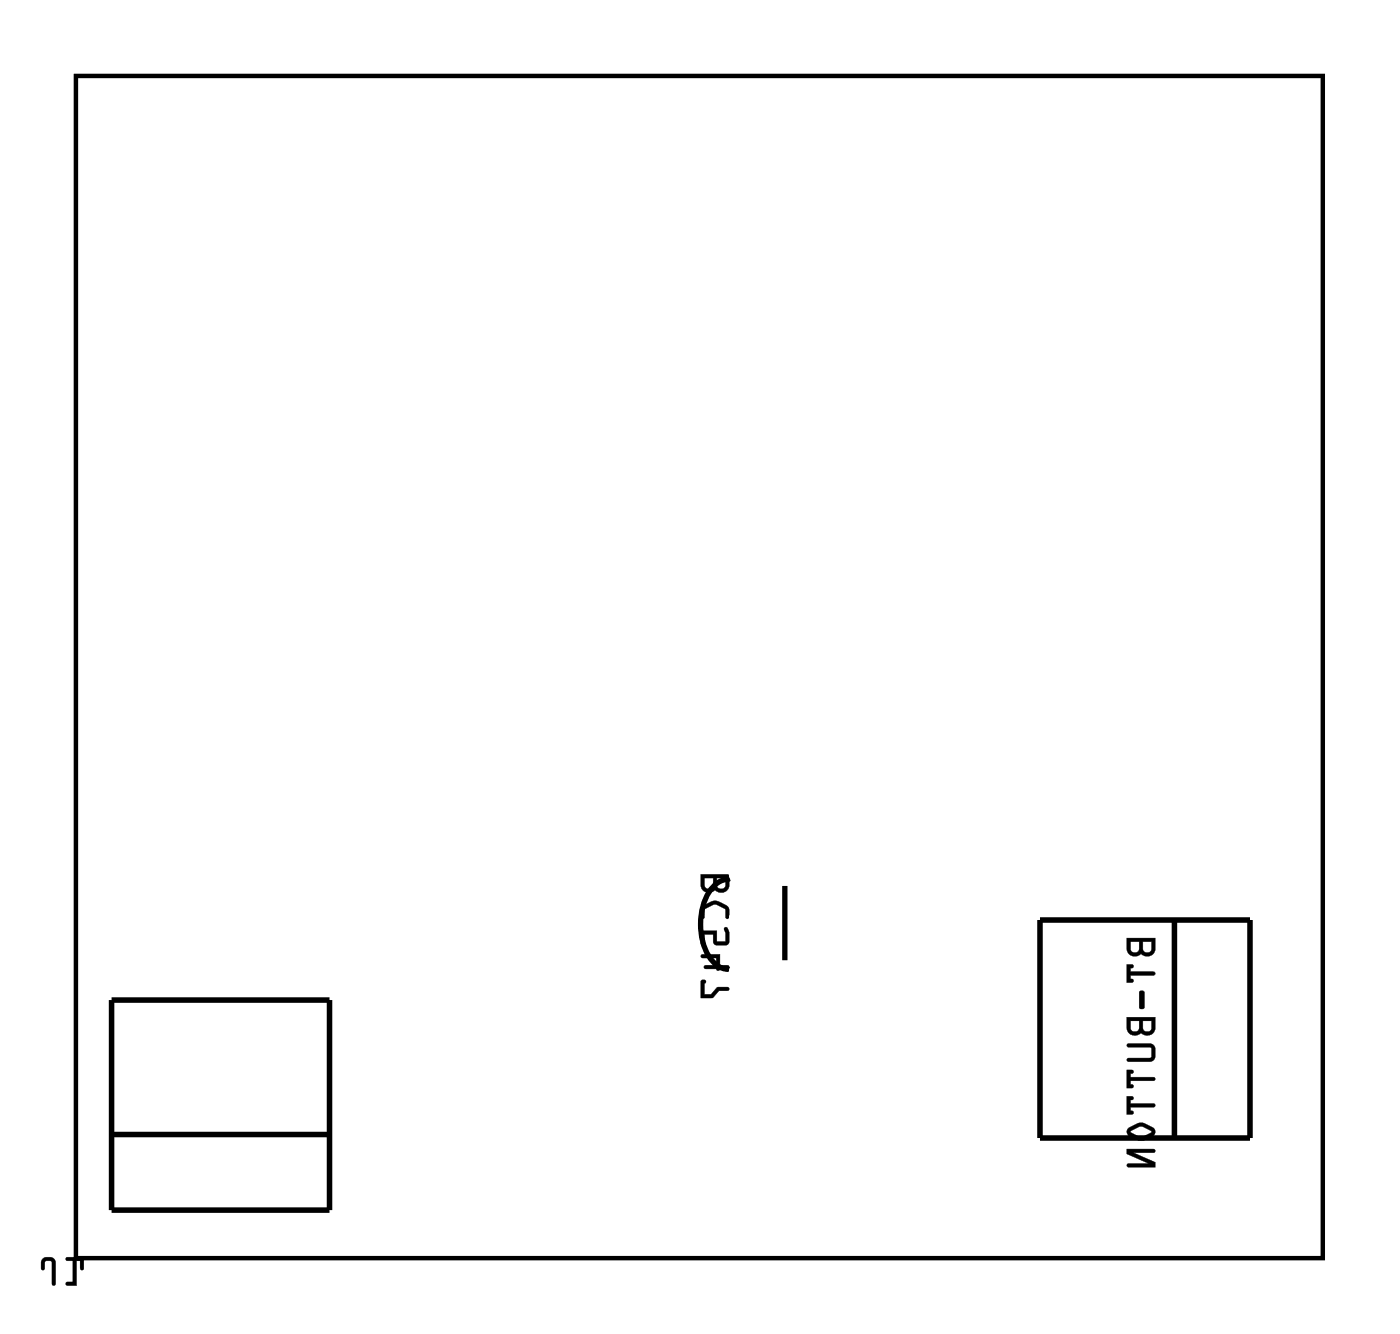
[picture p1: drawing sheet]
<svg xmlns="http://www.w3.org/2000/svg" width="67mm" height="64mm" viewBox="0 0 67 64" stroke-linecap="round" stroke-linejoin="round" font-family="sans-serif">
<path d="M3.6 3.6h59.7v56.6h-59.7z" fill="none" stroke="#000" stroke-width=".2"/>
<g fill="#000">
<path d="M3.6 3.6h59.7v56.6h-59.7zM3.6 3.6v56.6h59.7v-56.6z"/>
<path d="M33.6 41.9v.5a.39 .39 0 0 0 .2 .3 .39 .39 0 0 0 .4-.1l.4 .1a.36 .36 0 0 0 .3-.3v-.5zM34.3 42h.4v.4a.21 .21 0 0 1-.2 .1 .21 .21 0 0 1-.2-.1zM33.7 42h.4v.4a.21 .21 0 0 1-.2 .1 .21 .21 0 0 1-.2-.1zM33.6 43.4v.2v.4l.1-.1v-.4l.5-.2 .5 .2v.4l.2 .1v-.1a.6 .6 0 0 0-.6-.8l-.2 .1zM33.6 44.5v.7h.1v-.5h.4l.1 .4 .1 .1h.5l.1-.1v-.4a.15 .15 0 0 0 0-.2 .15 .15 0 0 0-.2 0v.6h-.4v-.6zM33.6 45.7v.2h.7v.3h-.5v.2h.5l.1 .1 .1-.1 .4-.1v-.1h-.4v-.5zM33.6 46.9v.9h.5l.3-.4h.5v-.1l-.5-.1-.4 .4h-.3l.1-.6z"/>
<path d="M33.5 41.8v.6a.4 .4 0 0 0 .3 .3 .4 .4 0 0 0 .4-.1l.4 .1a.37 .37 0 0 0 .3-.3v-.6zM33.6 41.9h1.3v.5a.39 .39 0 0 1-.3 .3 .39 .39 0 0 1-.4-.1 .39 .39 0 0 1-.4 .1 .39 .39 0 0 1-.2-.3zM34.3 42h.4v.4a.2 .2 0 0 1-.2 .1 .2 .2 0 0 1-.2-.1zM34.3 42v.4a.22 .22 0 0 0 .2 .2 .22 .22 0 0 0 .2-.2v-.4zM33.7 42h.4v.4a.2 .2 0 0 1-.2 .1 .2 .2 0 0 1-.2-.1zM33.7 42v.4a.22 .22 0 0 0 .2 .2 .22 .22 0 0 0 .3-.2v-.4zM33.6 43.4l-.1 .5a.1 .1 0 0 0 .1 .1 .1 .1 0 0 0 .1-.1v-.4l.5-.2 .5 .2v.4a.1 .1 0 0 0 .1 .1 .1 .1 0 0 0 .1-.1v-.5l-.5-.3h-.3zM33.6 43.4l.5-.2a.83 .83 0 0 1 .8 .3v.4l-.1 .1v-.1l-.1-.4-.4-.2h-.2l-.4 .2v.4l-.1 .1v-.1v-.3zM33.5 44.5v.7a.1 .1 0 0 0 .1 .1 .1 .1 0 0 0 .1-.1v-.5h.4l.1 .5h.6l.1-.1-.1-.7a.1 .1 0 0 0-.1 0 .1 .1 0 0 0 0 .1v.6h-.4v-.6zM33.6 44.5h.7v.6h.4v-.6l.1-.1 .1 .2v.5l-.2 .1h-.4l-.1-.1v-.4h-.5v.5h-.1zM33.6 45.7v.2h.7v.3h-.5a.1 .1 0 0 0-.1 .1 .1 .1 0 0 0 .1 .1h.5a.09 .09 0 0 0 .1 .1 .09 .09 0 0 0 .1-.1h.3a.1 .1 0 0 0 .1-.1 .1 .1 0 0 0-.1-.1h-.3v-.5zM33.6 45.7h.9v.5h.4v.1l-.4 .1-.1 .1-.1-.1h-.5v-.2h.5v-.4h-.7zM33.6 46.9l-.1 .9h.6l.3-.4h.4a.1 .1 0 0 0 .1-.1 .1 .1 0 0 0-.1-.1h-.5l-.3 .4h-.3v-.5l.1-.1zM33.6 46.9l.2 .1-.1 .6h.3l.4-.3h.5v.1h-.5l-.3 .4h-.5z"/>
<path d="M53.9 44.9v.5a.39 .39 0 0 0 .3 .4 .39 .39 0 0 0 .4-.2l.4 .2a.36 .36 0 0 0 .3-.4v-.5zM54.7 45.1h.4v.3a.21 .21 0 0 1-.2 .2 .21 .21 0 0 1-.2-.2zM54.1 45.1h.4v.3a.21 .21 0 0 1-.2 .2 .21 .21 0 0 1-.2-.2zM53.9 46.2v.8h.4l-.1-.1h-.1v-.2l1.2-.1-.1-.1h-1.1v-.2h.1l.1-.1zM54.6 47.5l-.1 .7 .2 .1 .1-.1v-.7l-.1-.1zM53.9 48.7v.5a.39 .39 0 0 0 .3 .3 .39 .39 0 0 0 .4-.1l.4 .2a.36 .36 0 0 0 .3-.4v-.5zM54.7 48.9h.4v.3a.21 .21 0 0 1-.2 .2 .21 .21 0 0 1-.2-.2zM54.1 48.9h.4v.3a.21 .21 0 0 1-.2 .2 .21 .21 0 0 1-.2-.2zM54 50v.1h1l.1 .1v.4h-1.1l-.1 .1 .1 .1h1l.3-.1v-.6l-.2-.1zM53.9 51.2v.9l.4-.1-.1-.1h-.1v-.2h1.2l-.1-.1h-1.1v-.2h.1l.1-.1zM53.9 52.5v.8h.4l-.1-.1h-.1v-.2l1.2-.1-.1-.1h-1.1v-.1l.1-.1 .1-.1zM54 54l-.1 .2 .1 .1 .5 .3 .7-.2a.23 .23 0 0 0 0-.4l-.6-.3zM54.1 54.1l.5-.2 .5 .3-.5 .2zM53.9 55v.2l1.1 .5h-1l-.1 .1 .1 .1h1.3v-.3l-1-.4h.9l.1-.1v-.1z"/>
<path d="M53.9 44.9v.5a.4 .4 0 0 0 .3 .4 .4 .4 0 0 0 .4-.1l.4 .1a.37 .37 0 0 0 .3-.4v-.5zM53.9 44.9h1.4v.5a.39 .39 0 0 1-.3 .3 .39 .39 0 0 1-.4-.1 .39 .39 0 0 1-.4 .1 .39 .39 0 0 1-.2-.3zM54.7 45.1h.4v.3a.2 .2 0 0 1-.2 .2 .2 .2 0 0 1-.2-.2zM54.7 45.1v.3a.22 .22 0 0 0 .2 .2 .22 .22 0 0 0 .2-.2v-.3zM54.1 45.1h.4v.3a.2 .2 0 0 1-.2 .2 .2 .2 0 0 1-.2-.2zM54.1 45.1v.3a.22 .22 0 0 0 .2 .2 .22 .22 0 0 0 .2-.2v-.3zM53.9 46.2v.8h.3a.1 .1 0 0 0 .1-.1 .1 .1 0 0 0-.2 0v-.2h1.1a.1 .1 0 0 0 .1-.1 .1 .1 0 0 0-.1-.1h-1.1v-.2a.11 .11 0 0 0 .2 0 .11 .11 0 0 0-.1-.1zM53.9 46.2h.4l-.2 .1v.2h1.1l.1 .1-1.2 .1v.2l.2 .1h-.4zM54.6 47.4l-.1 .8 .2 .1 .1-.1v-.7l-.1-.1zM54.6 47.5h.2v.7l-.1 .1-.2-.1zM53.9 48.7v.5a.4 .4 0 0 0 .3 .4 .4 .4 0 0 0 .4-.2l.4 .2a.37 .37 0 0 0 .3-.4v-.5zM53.9 48.7h1.4v.5a.39 .39 0 0 1-.3 .3 .39 .39 0 0 1-.4-.1 .39 .39 0 0 1-.4 .1 .39 .39 0 0 1-.2-.3zM54.7 48.9h.4v.3a.2 .2 0 0 1-.2 .2 .2 .2 0 0 1-.2-.2zM54.7 48.9v.3a.22 .22 0 0 0 .2 .2 .22 .22 0 0 0 .2-.2v-.3zM54.1 48.9h.4v.3a.2 .2 0 0 1-.2 .2 .2 .2 0 0 1-.2-.2zM54.1 48.9v.3a.22 .22 0 0 0 .2 .2 .22 .22 0 0 0 .2-.2v-.3zM54 50v.1h1l.1 .1v.4h-1.1a.1 .1 0 0 0-.1 .1 .1 .1 0 0 0 .1 .1h1.2l.1-.1v-.5l-.1-.2-.2-.1zM54 50h1.1l.2 .1v.6l-.3 .1h-1v-.1l1.1-.1v-.4l-.1-.1h-1zM53.9 51.2v.9h.3a.1 .1 0 0 0 .1-.1 .11 .11 0 0 0-.2-.1v-.2h1.1a.1 .1 0 0 0 .1-.1 .1 .1 0 0 0-.1-.1l-1.1 .1v-.2a.11 .11 0 0 0 .2 0 .11 .11 0 0 0-.1-.2zM53.9 51.2l.4 .1-.2 .1v.2h1.1l.1 .1h-1.2v.2l.2 .1-.4 .1zM53.9 52.5v.9h.3a.11 .11 0 0 0 .1-.2 .1 .1 0 0 0-.2 0v-.2h1.1a.1 .1 0 0 0 .1-.1 .1 .1 0 0 0-.1-.1h-1.1v-.1a.11 .11 0 0 0 .2-.1 .11 .11 0 0 0-.1-.1zM53.9 52.5h.4l-.2 .1v.2h1.1l.1 .1-1.2 .1v.2l.2 .1h-.4zM54 54l-.1 .2 .1 .1 .5 .3 .7-.2a.24 .24 0 0 0 0-.4l-.6-.3zM54 54l.6-.3 .6 .3a.24 .24 0 0 1 0 .4l-.6 .2-.5-.2a.23 .23 0 0 1-.1-.4zM54.1 54.1l.5-.2 .5 .3-.5 .2zM54.1 54.1l.5 .3 .5-.2-.5-.3zM53.9 55v.2l1.1 .5h-1a.1 .1 0 0 0-.1 .1 .1 .1 0 0 0 .1 .1h1.3v-.3l-1-.4h.9a.1 .1 0 0 0 .1-.1 .1 .1 0 0 0-.1-.1zM53.9 55h1.4v.1l-.1 .1h-.9l1 .4v.3h-1.3v-.2h1l-1.1-.5z"/>
<path d="M2 60.2v.5a.1 .1 0 0 0 .1 .1 .1 .1 0 0 0 .1-.1v-.3h.3v1a.1 .1 0 0 0 .1 .1 .1 .1 0 0 0 .1-.1v-1.1l-.3-.1zM2.1 60.3l.3-.1 .2 .1v1.2l-.1-.1v-1h-.3l-.1 .3-.1 .1v-.4zM3.2 60.2v.2h.3v1h-.3a.1 .1 0 0 0-.1 0 .1 .1 0 0 0 .1 .1h.5v-1.1h.1v.3a.1 .1 0 0 0 .1 .1 .1 .1 0 0 0 .1-.1v-.5zM3.2 60.2h.8v.6l-.1-.1-.1-.4h-.1v1.2h-.5v-.1h.3v-1.1h-.3z"/>
<path d="M2 60.3v.1v.4l.1-.1 .1-.3h.3v1l.1 .1v-1.2l-.2-.1zM3.2 60.2v.1l.3 .1v1h-.3l-.1 .1h.6v-1.1h.1v.3l.2 .1v-.6z"/>
</g>
<path d="M5.3 47.9h10.5v10h-10.5zM5.3 54.3h10.5M49.8 44h10v10.5h-10zM56.2 44v10.5" fill="none" stroke="#000" stroke-width=".26"/>
<path d="M34.9 42.1a1.38 1.38 0 0 0-1.2 1 2.99 2.99 0 0 0 .5 3l.3 .2 .4 .1M37.6 42.4v3.6" fill="none" stroke="#000" stroke-width=".25"/>
<circle cx="43.6" cy="21.3" r=".45" fill="#fff"/>
<circle cx="43.6" cy="21.3" r=".45" fill="none" stroke="#fff" stroke-width=".58"/>
<circle cx="20.8" cy="16.3" r=".45" fill="#fff"/>
<circle cx="20.8" cy="16.3" r=".45" fill="none" stroke="#fff" stroke-width=".58"/>
<circle cx="20.8" cy="18.8" r=".45" fill="#fff"/>
<circle cx="20.8" cy="18.8" r=".45" fill="none" stroke="#fff" stroke-width=".58"/>
<circle cx="20.8" cy="21.3" r=".45" fill="#fff"/>
<circle cx="20.8" cy="21.3" r=".45" fill="none" stroke="#fff" stroke-width=".58"/>
<circle cx="20.8" cy="23.9" r=".45" fill="#fff"/>
<circle cx="20.8" cy="23.9" r=".45" fill="none" stroke="#fff" stroke-width=".58"/>
<circle cx="20.8" cy="26.4" r=".45" fill="#fff"/>
<circle cx="20.8" cy="26.4" r=".45" fill="none" stroke="#fff" stroke-width=".58"/>
<circle cx="43.6" cy="18.8" r=".45" fill="#fff"/>
<circle cx="43.6" cy="18.8" r=".45" fill="none" stroke="#fff" stroke-width=".58"/>
<circle cx="43.6" cy="16.3" r=".45" fill="#fff"/>
<circle cx="43.6" cy="16.3" r=".45" fill="none" stroke="#fff" stroke-width=".58"/>
<circle cx="43.6" cy="23.9" r=".45" fill="#fff"/>
<circle cx="43.6" cy="23.9" r=".45" fill="none" stroke="#fff" stroke-width=".58"/>
<circle cx="20.8" cy="29" r=".45" fill="#fff"/>
<circle cx="20.8" cy="29" r=".45" fill="none" stroke="#fff" stroke-width=".58"/>
<circle cx="20.8" cy="31.5" r=".45" fill="#fff"/>
<circle cx="20.8" cy="31.5" r=".45" fill="none" stroke="#fff" stroke-width=".58"/>
<circle cx="20.8" cy="34" r=".45" fill="#fff"/>
<circle cx="20.8" cy="34" r=".45" fill="none" stroke="#fff" stroke-width=".58"/>
<circle cx="20.8" cy="36.6" r=".45" fill="#fff"/>
<circle cx="20.8" cy="36.6" r=".45" fill="none" stroke="#fff" stroke-width=".58"/>
<circle cx="20.8" cy="39.1" r=".45" fill="#fff"/>
<circle cx="20.8" cy="39.1" r=".45" fill="none" stroke="#fff" stroke-width=".58"/>
<circle cx="20.8" cy="41.6" r=".45" fill="#fff"/>
<circle cx="20.8" cy="41.6" r=".45" fill="none" stroke="#fff" stroke-width=".58"/>
<circle cx="20.8" cy="44.2" r=".45" fill="#fff"/>
<circle cx="20.8" cy="44.2" r=".45" fill="none" stroke="#fff" stroke-width=".58"/>
<circle cx="20.8" cy="46.7" r=".45" fill="#fff"/>
<circle cx="20.8" cy="46.7" r=".45" fill="none" stroke="#fff" stroke-width=".58"/>
<circle cx="20.8" cy="49.2" r=".45" fill="#fff"/>
<circle cx="20.8" cy="49.2" r=".45" fill="none" stroke="#fff" stroke-width=".58"/>
<circle cx="20.8" cy="51.8" r=".45" fill="#fff"/>
<circle cx="20.8" cy="51.8" r=".45" fill="none" stroke="#fff" stroke-width=".58"/>
<circle cx="43.6" cy="34" r=".45" fill="#fff"/>
<circle cx="43.6" cy="34" r=".45" fill="none" stroke="#fff" stroke-width=".58"/>
<circle cx="43.6" cy="36.6" r=".45" fill="#fff"/>
<circle cx="43.6" cy="36.6" r=".45" fill="none" stroke="#fff" stroke-width=".58"/>
<circle cx="43.6" cy="39.1" r=".45" fill="#fff"/>
<circle cx="43.6" cy="39.1" r=".45" fill="none" stroke="#fff" stroke-width=".58"/>
<circle cx="43.6" cy="41.6" r=".45" fill="#fff"/>
<circle cx="43.6" cy="41.6" r=".45" fill="none" stroke="#fff" stroke-width=".58"/>
<circle cx="43.6" cy="44.2" r=".45" fill="#fff"/>
<circle cx="43.6" cy="44.2" r=".45" fill="none" stroke="#fff" stroke-width=".58"/>
<circle cx="43.6" cy="46.7" r=".45" fill="#fff"/>
<circle cx="43.6" cy="46.7" r=".45" fill="none" stroke="#fff" stroke-width=".58"/>
<circle cx="43.6" cy="49.2" r=".45" fill="#fff"/>
<circle cx="43.6" cy="49.2" r=".45" fill="none" stroke="#fff" stroke-width=".58"/>
<circle cx="43.6" cy="51.8" r=".45" fill="#fff"/>
<circle cx="43.6" cy="51.8" r=".45" fill="none" stroke="#fff" stroke-width=".58"/>
<circle cx="43.6" cy="26.4" r=".45" fill="#fff"/>
<circle cx="43.6" cy="26.4" r=".45" fill="none" stroke="#fff" stroke-width=".58"/>
<circle cx="43.6" cy="29" r=".45" fill="#fff"/>
<circle cx="43.6" cy="29" r=".45" fill="none" stroke="#fff" stroke-width=".58"/>
<circle cx="43.6" cy="31.5" r=".45" fill="#fff"/>
<circle cx="43.6" cy="31.5" r=".45" fill="none" stroke="#fff" stroke-width=".58"/>
<circle cx="53.7" cy="28.9" r=".72" fill="#fff"/>
<circle cx="53.7" cy="28.9" r=".72" fill="none" stroke="#fff" stroke-width=".69" stroke-linecap="butt"/>
<path d="M52.8 28h1.9v1.9h-1.9zM53.2 28.9a.51 .51 0 0 0 1 0 .51 .51 0 0 0-1 0z" fill="#fff"/>
<g fill="none" stroke="#fff" stroke-width=".25">
<path d="M52.8 28h1.9v1.9h-1.9z"/>
<circle cx="53.7" cy="28.9" r=".51"/>
</g>
<circle cx="53.7" cy="31.5" r=".72" fill="#fff"/>
<circle cx="53.7" cy="31.5" r=".72" fill="none" stroke="#fff" stroke-width=".69" stroke-linecap="butt"/>
<circle cx="53.7" cy="34" r=".72" fill="#fff"/>
<circle cx="53.7" cy="34" r=".72" fill="none" stroke="#fff" stroke-width=".69" stroke-linecap="butt"/>
<circle cx="53.7" cy="36.6" r=".72" fill="#fff"/>
<circle cx="53.7" cy="36.6" r=".72" fill="none" stroke="#fff" stroke-width=".69" stroke-linecap="butt"/>
<circle cx="53.7" cy="39.1" r=".72" fill="#fff"/>
<circle cx="53.7" cy="39.1" r=".72" fill="none" stroke="#fff" stroke-width=".69" stroke-linecap="butt"/>
<circle cx="53.7" cy="41.6" r=".72" fill="#fff"/>
<circle cx="53.7" cy="41.6" r=".72" fill="none" stroke="#fff" stroke-width=".69" stroke-linecap="butt"/>
<circle cx="10.8" cy="28.9" r=".72" fill="#fff"/>
<circle cx="10.8" cy="28.9" r=".72" fill="none" stroke="#fff" stroke-width=".69" stroke-linecap="butt"/>
<path d="M9.9 28h1.8v1.9h-1.8zM10.3 28.9a.51 .51 0 0 0 1 0 .51 .51 0 0 0-1 0z" fill="#fff"/>
<g fill="none" stroke="#fff" stroke-width=".25">
<path d="M9.9 28h1.8v1.9h-1.8z"/>
<circle cx="10.8" cy="28.9" r=".51"/>
</g>
<circle cx="10.5" cy="31.5" r=".72" fill="#fff"/>
<circle cx="10.5" cy="31.5" r=".72" fill="none" stroke="#fff" stroke-width=".69" stroke-linecap="butt"/>
<circle cx="10.8" cy="34" r=".72" fill="#fff"/>
<circle cx="10.8" cy="34" r=".72" fill="none" stroke="#fff" stroke-width=".69" stroke-linecap="butt"/>
<circle cx="10.5" cy="16.2" r=".72" fill="#fff"/>
<circle cx="10.5" cy="16.2" r=".72" fill="none" stroke="#fff" stroke-width=".69" stroke-linecap="butt"/>
<path d="M9.6 15.3h1.9v1.9h-1.9zM10 16.2a.55 .55 0 0 0 1.1 0 .55 .55 0 0 0-1.1 0z" fill="#fff"/>
<g fill="none" stroke="#fff" stroke-width=".25">
<path d="M9.6 15.3h1.9v1.9h-1.9z"/>
<circle cx="10.5" cy="16.2" r=".51"/>
</g>
<circle cx="10.3" cy="18.8" r=".72" fill="#fff"/>
<circle cx="10.3" cy="18.8" r=".72" fill="none" stroke="#fff" stroke-width=".69" stroke-linecap="butt"/>
<circle cx="10.5" cy="21.3" r=".72" fill="#fff"/>
<circle cx="10.5" cy="21.3" r=".72" fill="none" stroke="#fff" stroke-width=".69" stroke-linecap="butt"/>
<circle cx="10.3" cy="23.9" r=".72" fill="#fff"/>
<circle cx="10.3" cy="23.9" r=".72" fill="none" stroke="#fff" stroke-width=".69" stroke-linecap="butt"/>
<circle cx="54" cy="13.7" r=".72" fill="#fff"/>
<circle cx="54" cy="13.7" r=".72" fill="none" stroke="#fff" stroke-width=".69" stroke-linecap="butt"/>
<path d="M53 12.8h1.9v1.8h-1.9zM53.5 13.7a.51 .51 0 0 0 1 0 .51 .51 0 0 0-1 0z" fill="#fff"/>
<g fill="none" stroke="#fff" stroke-width=".25">
<path d="M53 12.8h1.9v1.8h-1.9z"/>
<circle cx="54" cy="13.7" r=".51"/>
</g>
<circle cx="53.7" cy="16.2" r=".72" fill="#fff"/>
<circle cx="53.7" cy="16.2" r=".72" fill="none" stroke="#fff" stroke-width=".69" stroke-linecap="butt"/>
<circle cx="54" cy="18.8" r=".72" fill="#fff"/>
<circle cx="54" cy="18.8" r=".72" fill="none" stroke="#fff" stroke-width=".69" stroke-linecap="butt"/>
<circle cx="53.7" cy="21.3" r=".72" fill="#fff"/>
<circle cx="53.7" cy="21.3" r=".72" fill="none" stroke="#fff" stroke-width=".69" stroke-linecap="butt"/>
<path d="M50.4 51h1.6v1.6h-1.6z" fill="#fff"/>
<path d="M50.4 51h1.6v1.6h-1.6z" fill="none" stroke="#fff" stroke-width=".76" stroke-linecap="butt"/>
<circle cx="51.2" cy="51.8" r=".76" fill="#fff"/>
<circle cx="51.2" cy="51.8" r=".76" fill="none" stroke="#fff" stroke-width=".76" stroke-linecap="butt"/>
<circle cx="51.2" cy="46.7" r=".76" fill="#fff"/>
<circle cx="51.2" cy="46.7" r=".76" fill="none" stroke="#fff" stroke-width=".76" stroke-linecap="butt"/>
<path d="M50.4 51h1.6v1.6h-1.6z" fill="#fff"/>
<path d="M50.4 51h1.6v1.6h-1.6z" fill="none" stroke="#fff" stroke-width=".76" stroke-linecap="butt"/>
<circle cx="51.2" cy="51.8" r=".76" fill="#fff"/>
<circle cx="51.2" cy="51.8" r=".76" fill="none" stroke="#fff" stroke-width=".76" stroke-linecap="butt"/>
<circle cx="51.2" cy="46.7" r=".76" fill="#fff"/>
<circle cx="51.2" cy="46.7" r=".76" fill="none" stroke="#fff" stroke-width=".76" stroke-linecap="butt"/>
<path d="M7.2 48.5h1.6v1.5h-1.6z" fill="#fff"/>
<path d="M7.2 48.5h1.6v1.5h-1.6z" fill="none" stroke="#fff" stroke-width=".76" stroke-linecap="butt"/>
<circle cx="8" cy="49.3" r=".76" fill="#fff"/>
<circle cx="8" cy="49.3" r=".76" fill="none" stroke="#fff" stroke-width=".76" stroke-linecap="butt"/>
<circle cx="13.1" cy="49.3" r=".76" fill="#fff"/>
<circle cx="13.1" cy="49.3" r=".76" fill="none" stroke="#fff" stroke-width=".76" stroke-linecap="butt"/>
<path d="M7.2 48.5h1.6v1.5h-1.6z" fill="#fff"/>
<path d="M7.2 48.5h1.6v1.5h-1.6z" fill="none" stroke="#fff" stroke-width=".76" stroke-linecap="butt"/>
<circle cx="8" cy="49.3" r=".76" fill="#fff"/>
<circle cx="8" cy="49.3" r=".76" fill="none" stroke="#fff" stroke-width=".76" stroke-linecap="butt"/>
<circle cx="13.1" cy="49.3" r=".76" fill="#fff"/>
<circle cx="13.1" cy="49.3" r=".76" fill="none" stroke="#fff" stroke-width=".76" stroke-linecap="butt"/>
<circle cx="35.9" cy="46.7" r=".7" fill="#fff"/>
<circle cx="35.9" cy="46.7" r=".7" fill="none" stroke="#fff" stroke-width=".76" stroke-linecap="butt"/>
<circle cx="35.9" cy="44.2" r=".7" fill="#fff"/>
<circle cx="35.9" cy="44.2" r=".7" fill="none" stroke="#fff" stroke-width=".76" stroke-linecap="butt"/>
<circle cx="35.9" cy="41.6" r=".7" fill="#fff"/>
<circle cx="35.9" cy="41.6" r=".7" fill="none" stroke="#fff" stroke-width=".76" stroke-linecap="butt"/>
<circle cx="35.9" cy="46.7" r=".7" fill="#fff"/>
<circle cx="35.9" cy="46.7" r=".7" fill="none" stroke="#fff" stroke-width=".76" stroke-linecap="butt"/>
<circle cx="35.9" cy="44.2" r=".7" fill="#fff"/>
<circle cx="35.9" cy="44.2" r=".7" fill="none" stroke="#fff" stroke-width=".76" stroke-linecap="butt"/>
<circle cx="35.9" cy="41.6" r=".7" fill="#fff"/>
<circle cx="35.9" cy="41.6" r=".7" fill="none" stroke="#fff" stroke-width=".76" stroke-linecap="butt"/>
</svg>
